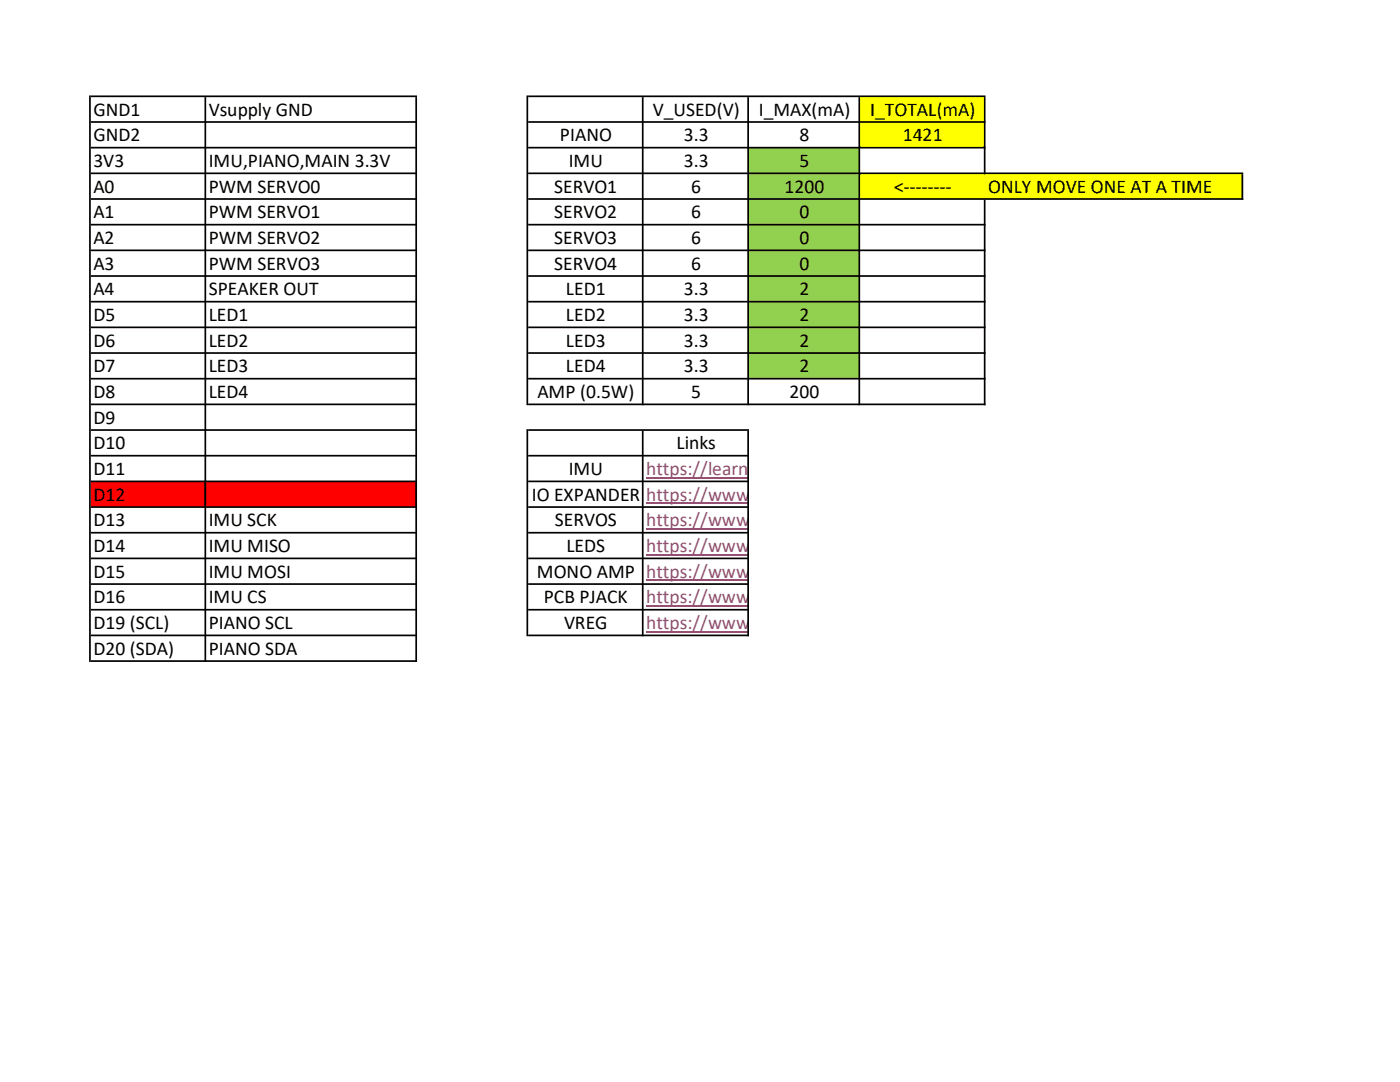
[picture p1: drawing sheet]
<svg xmlns="http://www.w3.org/2000/svg" width="279mm" height="216mm" viewBox="0 0 279 216" stroke-linecap="round" stroke-linejoin="round" font-family="sans-serif">
<defs><g id="words">
<g font-size="3.9">
<text x="18.6" y="23.1">GND1</text>
<text x="41.7" y="23.1">Vsupply GND</text>
<text x="130.3" y="23.1">V_USED(V)</text>
<text x="151.4" y="23.1">I_MAX(mA)</text>
<text x="173.7" y="23.1">I_TOTAL(mA)</text>
<text x="18.6" y="28.2">GND2</text>
<text x="111.8" y="28.2">PIANO</text>
<text x="136.5" y="28.2">3.3</text>
<text x="159.6" y="28.2">8</text>
<text x="180.2" y="28.2">1421</text>
<text x="18.6" y="33.3">3V3</text>
<text x="41.7" y="33.3">IMU,PIANO,MAIN 3.3V</text>
<text x="113.5" y="33.3">IMU</text>
<text x="136.5" y="33.3">3.3</text>
<text x="159.6" y="33.3">5</text>
<text x="18.6" y="38.4">A0</text>
<text x="41.7" y="38.4">PWM SERVO0</text>
<text x="110.6" y="38.4">SERVO1</text>
<text x="138" y="38.4">6</text>
<text x="156.6" y="38.4">1200</text>
<text x="178.4" y="38.4">&lt;--------</text>
<text x="197.2" y="38.4">ONLY MOVE ONE AT A TIME</text>
<text x="18.6" y="43.6">A1</text>
<text x="41.7" y="43.6">PWM SERVO1</text>
<text x="110.6" y="43.6">SERVO2</text>
<text x="138" y="43.6">6</text>
<text x="159.6" y="43.6">0</text>
<text x="18.6" y="48.7">A2</text>
<text x="18.6" y="53.8">A3</text>
<text x="41.7" y="48.7">PWM SERVO2</text>
<text x="41.7" y="53.8">PWM SERVO3</text>
<text x="110.6" y="48.7">SERVO3</text>
<text x="110.6" y="53.8">SERVO4</text>
<text x="138" y="48.7">6</text>
<text x="138" y="53.8">6</text>
<text x="159.6" y="48.7">0</text>
<text x="159.6" y="53.8">0</text>
<text x="18.6" y="58.9">A4</text>
<text x="41.7" y="58.9">SPEAKER OUT</text>
<text x="112.9" y="58.9">LED1</text>
<text x="136.5" y="58.9">3.3</text>
<text x="159.6" y="58.9">2</text>
<text x="18.6" y="64.1">D5</text>
<text x="41.7" y="64.1">LED1</text>
<text x="112.9" y="64.1">LED2</text>
<text x="136.5" y="64.1">3.3</text>
<text x="159.6" y="64.1">2</text>
<text x="18.6" y="69.2">D6</text>
<text x="41.7" y="69.2">LED2</text>
<text x="112.9" y="69.2">LED3</text>
<text x="136.5" y="69.2">3.3</text>
<text x="159.6" y="69.2">2</text>
<text x="18.6" y="74.3">D7</text>
<text x="41.7" y="74.3">LED3</text>
<text x="112.9" y="74.3">LED4</text>
<text x="136.5" y="74.3">3.3</text>
<text x="159.6" y="74.3">2</text>
<text x="18.6" y="79.4">D8</text>
<text x="41.7" y="79.4">LED4</text>
<text x="107.3" y="79.4">AMP (0.5W)</text>
<text x="138" y="79.4">5</text>
<text x="157.6" y="79.4">200</text>
<text x="18.6" y="84.5">D9</text>
<text x="18.6" y="89.7">D10</text>
<text x="135" y="89.7">Links</text>
<text x="18.6" y="94.8">D11</text>
<text x="113.5" y="94.8">IMU</text>
<text x="18.6" y="99.9">D12</text>
<text x="106.1" y="99.9">IO EXPANDER</text>
<text x="18.6" y="105">D13</text>
<text x="41.7" y="105">IMU SCK</text>
<text x="110.7" y="105">SERVOS</text>
<text x="18.6" y="110.2">D14</text>
<text x="41.7" y="110.2">IMU MISO</text>
<text x="113" y="110.2">LEDS</text>
<text x="18.6" y="115.3">D15</text>
<text x="41.7" y="115.3">IMU MOSI</text>
<text x="107.1" y="115.3">MONO AMP</text>
<text x="18.6" y="120.4">D16</text>
<text x="18.6" y="125.5">D19 (SCL)</text>
<text x="41.7" y="120.4">IMU CS</text>
<text x="41.7" y="125.5">PIANO SCL</text>
<text x="108.5" y="120.4">PCB PJACK</text>
<text x="112.6" y="125.5">VREG</text>
<text x="18.6" y="130.6">D20 (SDA)</text>
<text x="41.7" y="130.6">PIANO SDA</text>
</g>
<g font-size="3.9" fill="#954f72">
<text x="128.9" y="94.8">https://learn.adafruit.com/adafruit-tdk-invensense-icm-20948-9-dof-imu/pinouts</text>
<text x="128.9" y="99.9">https://www.digikey.com/en/products/detail/texas-instruments/PCF8575PWE4/1573160</text>
<text x="128.9" y="105">https://www.amazon.com/Control-Angle180-Digital-Torque-Helicopter/dp/B07NQJ1VZ2/ref=sr</text>
<text x="128.9" y="110.2">https://www.digikey.com/en/products/detail/sunled/XCMDK12D/13559388?utm_adgroup=Gen</text>
<text x="128.9" y="115.3">https://www.sparkfun.com/products/11044</text>
<text x="128.9" y="120.4">https://www.sparkfun.com/products/10811</text>
<text x="128.9" y="125.5">https://www.digikey.com/en/products/detail/stmicroelectronics/LM317T/591677?utm_adgrou</text>
</g>
</g></defs>
<path d="M171.5 19.4h25.1v10.1h-25.1z" fill="#ff0"/>
<path d="M149.3 29.5h22.2v10.3h-22.2z" fill="#92d050"/>
<path d="M171.5 34.6h76.5v5.2h-76.5z" fill="#ff0"/>
<path d="M149.3 39.7h22.2v35.9h-22.2z" fill="#92d050"/>
<path d="M18.1 96.1h65v5.1h-65z" fill="#f00"/>
<path d="M128.9 95.3h20.2M128.9 100.5h20.2M128.9 105.6h20.2M128.9 110.7h20.2M128.9 115.8h20.2M128.9 120.9h20.2M128.9 126.1h20.2" fill="none" stroke="#954f72" stroke-width=".25"/>
<g fill="#000">
<path d="M17.8 19h.3v113.1h-.3zM40.8 19.4h.3v112.7h-.3zM82.9 19.4h.3v112.7h-.3zM105.1 85.6h.3v41.4h-.3zM128.1 86h.3v41h-.3zM149.1 86h.4v41h-.4zM171.3 19.4h.4v61.5h-.4zM196.3 39.9h.4v41h-.4zM247.8 34.8h.3v5.1h-.3z" fill-rule="evenodd"/>
<path d="M18.1 19h65.1v.4h-65.1zM18.1 24.2h65.1v.3h-65.1zM18.1 29.3h65.1v.3h-65.1zM18.1 34.4h65.1v.4h-65.1zM18.1 39.5h65.1v.4h-65.1zM196.3 19.4h.4v15.4h-.4zM18.1 44.7h65.1v.3h-65.1zM18.1 49.8h65.1v.3h-65.1zM18.1 54.9h65.1v.3h-65.1zM18.1 60h65.1v.4h-65.1zM18.1 65.2h65.1v.3h-65.1zM18.1 70.3h65.1v.3h-65.1zM18.1 75.4h65.1v.3h-65.1zM18.1 80.5h65.1v.4h-65.1zM18.1 85.6h65.1v.4h-65.1zM105.1 19h.3v61.9h-.3zM128.1 19.4h.3v61.5h-.3zM149.1 19.4h.4v61.5h-.4zM18.1 90.8h65.1v.3h-65.1zM18.1 95.9h65.1v.3h-65.1zM18.1 101h65.1v.3h-65.1zM18.1 106.1h65.1v.4h-65.1zM18.1 111.3h65.1v.3h-65.1zM18.1 116.4h65.1v.3h-65.1zM18.1 121.5h65.1v.3h-65.1zM18.1 126.6h65.1v.4h-65.1z" fill-rule="evenodd"/>
<path d="M105.4 19h91.3v.4h-91.3zM105.4 24.2h91.3v.3h-91.3zM105.4 29.3h91.3v.3h-91.3zM105.4 34.4h142.7v.4h-142.7zM105.4 39.5h142.7v.4h-142.7zM105.4 44.7h91.3v.3h-91.3zM105.4 49.8h91.3v.3h-91.3zM105.4 54.9h91.3v.3h-91.3zM105.4 60h91.3v.4h-91.3zM105.4 65.2h91.3v.3h-91.3zM105.4 70.3h91.3v.3h-91.3zM105.4 75.4h91.3v.3h-91.3zM105.4 80.5h91.3v.4h-91.3zM105.4 85.6h44.1v.4h-44.1zM105.4 90.8h44.1v.3h-44.1zM105.4 95.9h44.1v.3h-44.1zM105.4 101h44.1v.3h-44.1zM105.4 106.1h44.1v.4h-44.1zM105.4 111.3h44.1v.3h-44.1zM105.4 116.4h44.1v.3h-44.1zM105.4 121.5h44.1v.3h-44.1zM105.4 126.6h44.1v.4h-44.1zM18.1 131.7h65.1v.4h-65.1z" fill-rule="evenodd"/>
</g>
<use href="#words"/>
</svg>
